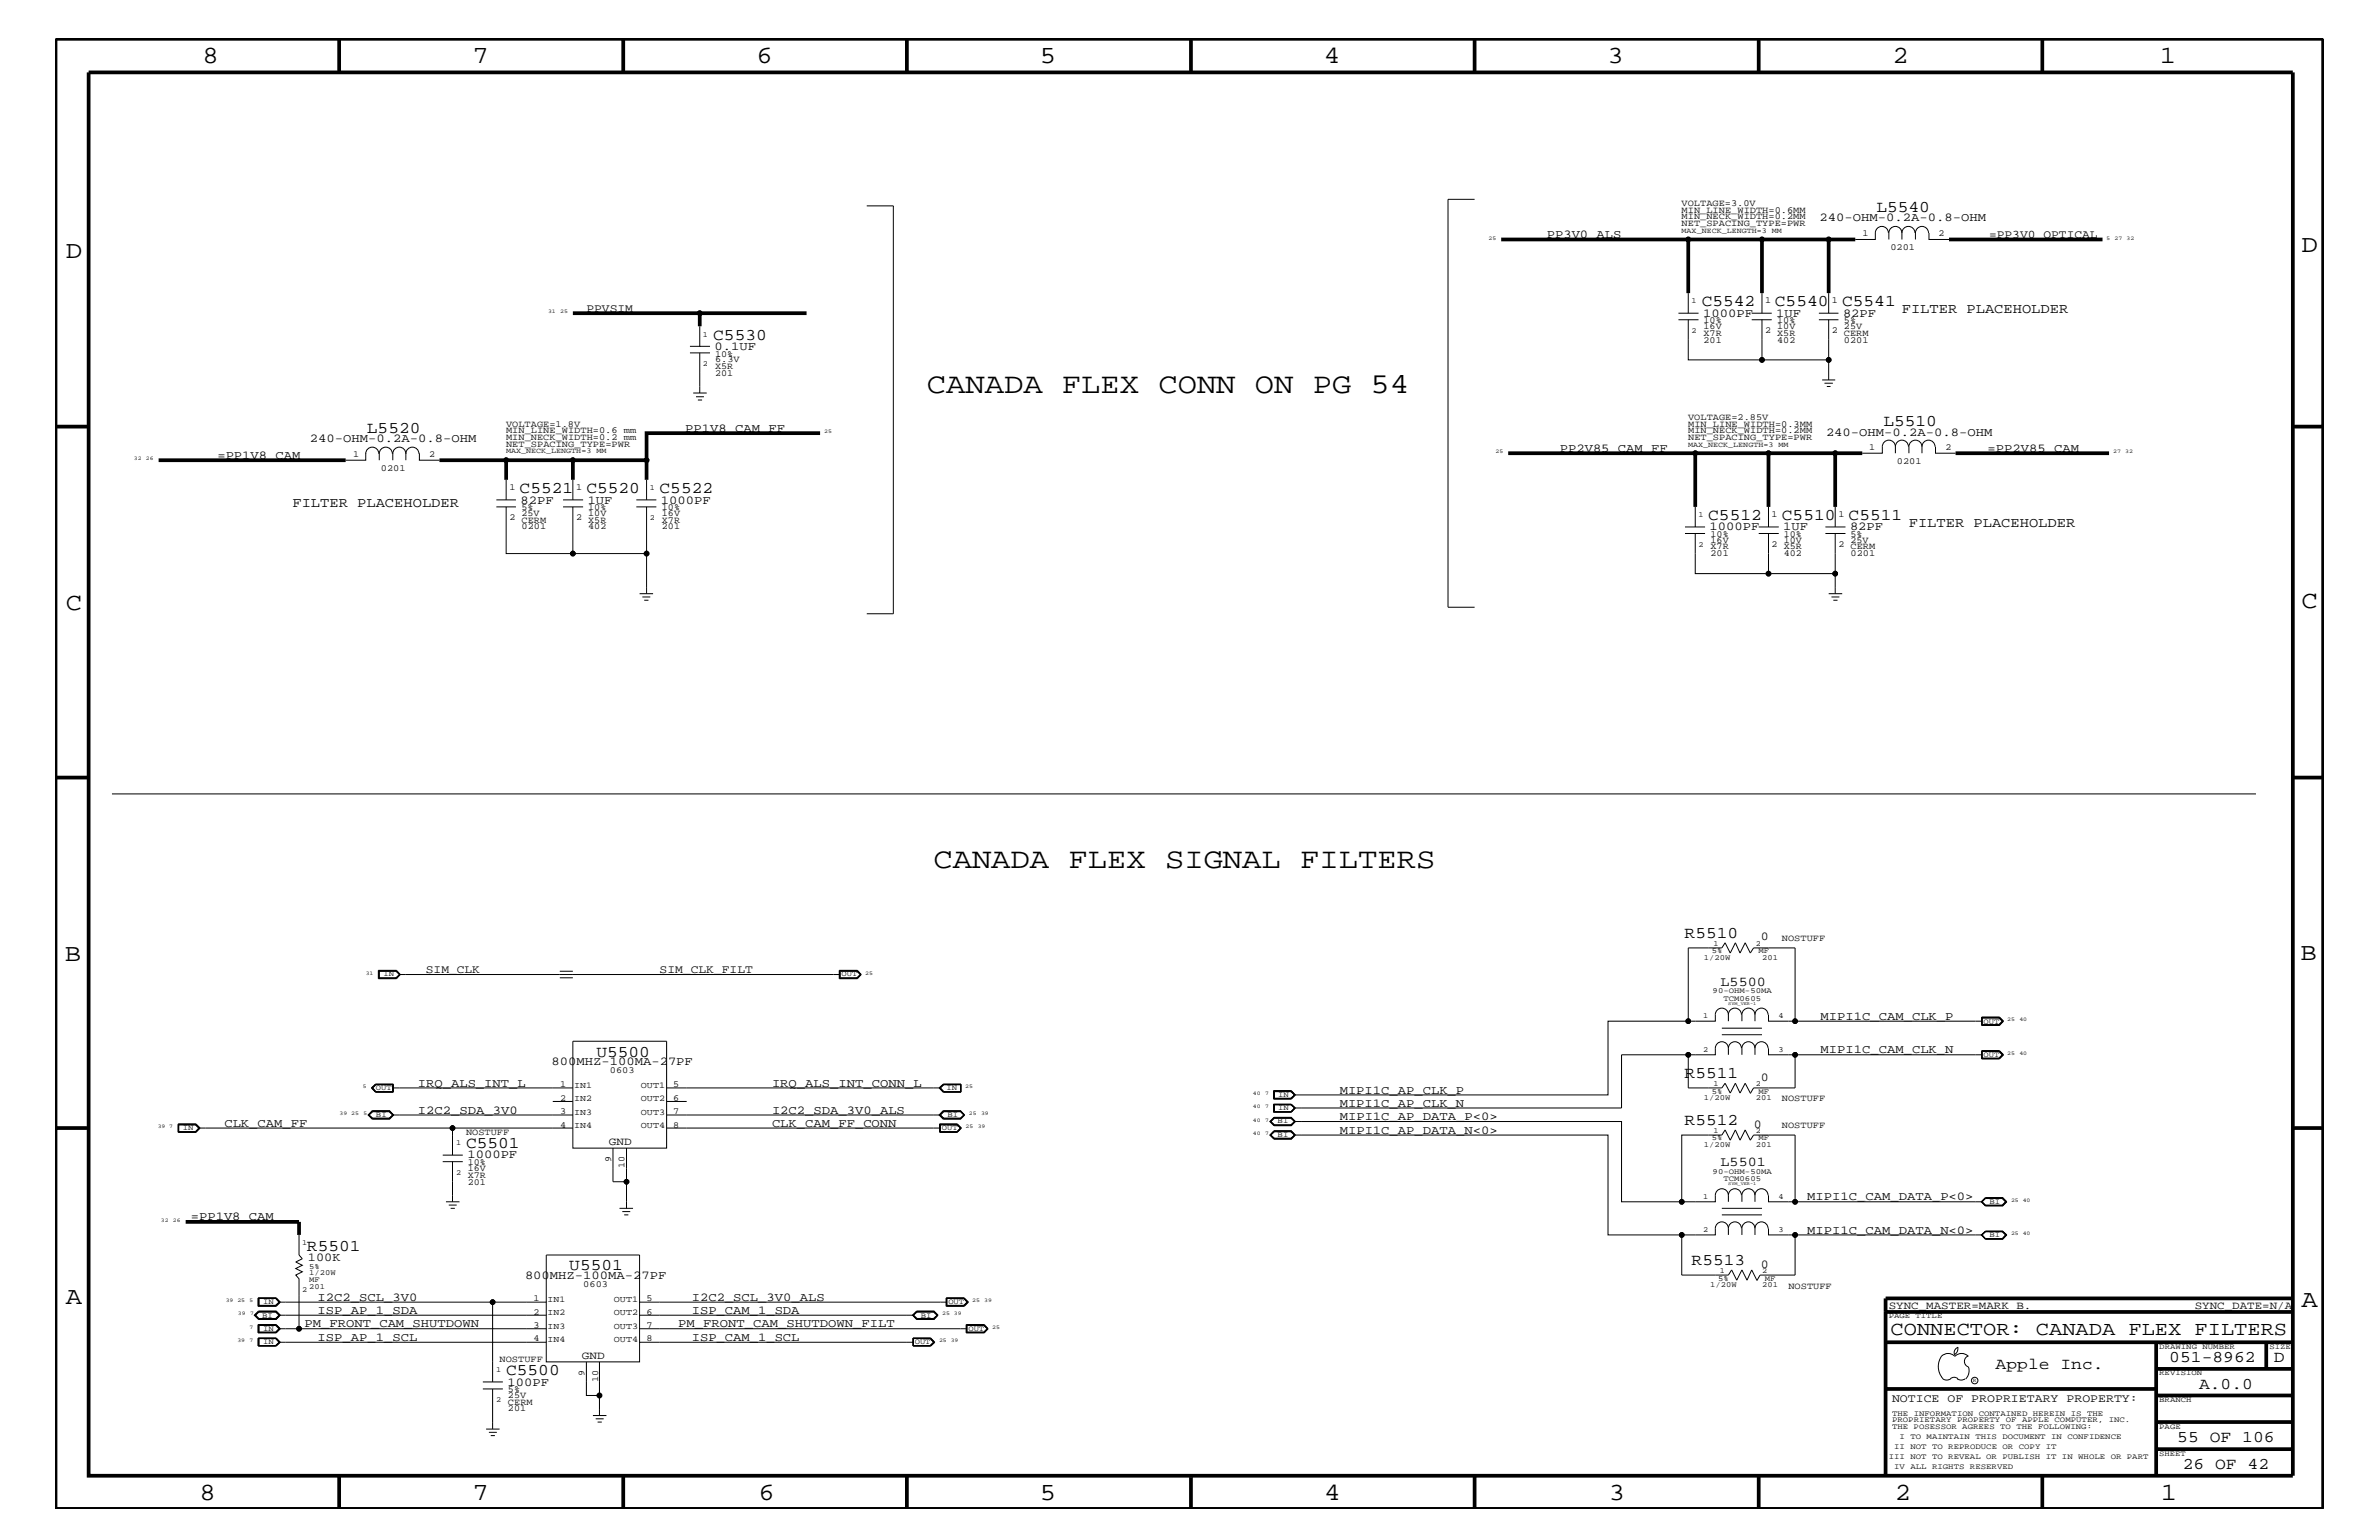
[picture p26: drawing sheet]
<svg xmlns="http://www.w3.org/2000/svg" width="432mm" height="279mm" viewBox="0 0 432 279" stroke-linecap="round" stroke-linejoin="round" font-family="sans-serif">
<defs><g id="words">
<g font-size="5.2">
<text x="168.2" y="71.3">CANADA FLEX CONN ON PG 54</text>
<text x="169.4" y="157.4">CANADA FLEX SIGNAL FILTERS</text>
</g>
<g font-size="4.5">
<text x="36.7" y="11.5">8</text>
<text x="85.8" y="11.5">7</text>
<text x="137.3" y="11.5">6</text>
<text x="188.7" y="11.5">5</text>
<text x="240.3" y="11.5">4</text>
<text x="291.8" y="11.5">3</text>
<text x="343.5" y="11.5">2</text>
<text x="392" y="11.5">1</text>
<text x="11.9" y="46.8">D</text>
<text x="417.8" y="45.7">D</text>
<text x="11.9" y="110.6">C</text>
<text x="417.7" y="110.3">C</text>
<text x="11.8" y="174.3">B</text>
<text x="417.6" y="174.2">B</text>
<text x="11.9" y="236.7">A</text>
<text x="417.7" y="237.1">A</text>
<text x="36.2" y="272.1">8</text>
<text x="85.8" y="272.1">7</text>
<text x="137.7" y="272.1">6</text>
<text x="188.7" y="272.1">5</text>
<text x="240.4" y="272.1">4</text>
<text x="292" y="272.1">3</text>
<text x="343.9" y="272.1">2</text>
<text x="392.2" y="272.1">1</text>
</g>
<text font-size="3.6" x="343.2" y="242.3">CONNECTOR: CANADA FLEX FILTERS</text>
<g font-size="3">
<text x="340.6" y="38.5">L5540</text>
<text x="308.9" y="55.6">C5542</text>
<text x="322.2" y="55.6">C5540</text>
<text x="334.3" y="55.6">C5541</text>
<text x="129.5" y="61.7">C5530</text>
<text x="341.8" y="77.3">L5510</text>
<text x="66.6" y="78.5">L5520</text>
<text x="94.3" y="89.5">C5521</text>
<text x="106.4" y="89.5">C5520</text>
<text x="119.7" y="89.5">C5522</text>
<text x="310" y="94.3">C5512</text>
<text x="323.4" y="94.3">C5510</text>
<text x="335.5" y="94.3">C5511</text>
<text x="305.8" y="170.1">R5510</text>
<text x="108.2" y="191.7">U5500</text>
<text x="305.8" y="195.6">R5511</text>
<text x="84.6" y="208.3">C5501</text>
<text x="305.8" y="204.1">R5512</text>
<text x="55.7" y="227">R5501</text>
<text x="103.3" y="230.5">U5501</text>
<text x="307" y="229.6">R5513</text>
<text x="91.9" y="249.5">C5500</text>
<text x="362.2" y="248.4">Apple Inc.</text>
<text x="393.7" y="247.1">051-8962</text>
<text x="399.2" y="252">A.0.0</text>
<text x="412.7" y="247.1">D</text>
<text x="395.2" y="261.6">55 OF 106</text>
<text x="396.2" y="266.6">26 OF 42</text>
</g>
<g font-size="2.5">
<text x="345.2" y="56.8">FILTER PLACEHOLDER</text>
<text x="53.1" y="92">FILTER PLACEHOLDER</text>
<text x="346.5" y="95.6">FILTER PLACEHOLDER</text>
<text x="312.3" y="178.8">L5500</text>
<text x="312.3" y="211.6">L5501</text>
</g>
<g font-size="2.2">
<text x="330.2" y="40.2">240-OHM-0.2A-0.8-OHM</text>
<text x="280.8" y="43.2">PP3V0_ALS</text>
<text x="309.1" y="57.4">1000PF</text>
<text x="322.4" y="57.4">1UF</text>
<text x="334.5" y="57.4">82PF</text>
<text x="129.7" y="63.4">0.1UF</text>
<text x="39.5" y="83.3">=PP1V8_CAM</text>
<text x="56.3" y="80.2">240-OHM-0.2A-0.8-OHM</text>
<text x="124.4" y="78.3">PP1V8_CAM_FF</text>
<text x="283.1" y="82">PP2V85_CAM_FF</text>
<text x="331.4" y="79">240-OHM-0.2A-0.8-OHM</text>
<text x="360.8" y="82">=PP2V85_CAM</text>
<text x="94.5" y="91.4">82PF</text>
<text x="106.7" y="91.4">1UF</text>
<text x="120" y="91.4">1000PF</text>
<text x="310.3" y="96.2">1000PF</text>
<text x="323.7" y="96.2">1UF</text>
<text x="335.8" y="96.2">82PF</text>
<text x="319.6" y="170.6">0</text>
<text x="330.5" y="185">MIPI1C_CAM_CLK_P</text>
<text x="330.5" y="191.1">MIPI1C_CAM_CLK_N</text>
<text x="75.9" y="197.2">IRQ_ALS_INT_L</text>
<text x="100.1" y="193.2">800MHZ-100MA-27PF</text>
<text x="140.1" y="197.2">IRQ_ALS_INT_CONN_L</text>
<text x="319.6" y="196.1">0</text>
<text x="75.9" y="202">I2C2_SDA_3V0</text>
<text x="140.1" y="202">I2C2_SDA_3V0_ALS</text>
<text x="243.2" y="203.2">MIPI1C_AP_DATA_P&lt;0&gt;</text>
<text x="243.2" y="200.9">MIPI1C_AP_CLK_N</text>
<text x="243.2" y="198.4">MIPI1C_AP_CLK_P</text>
<text x="40.7" y="204.4">CLK_CAM_FF</text>
<text x="140.1" y="204.4">CLK_CAM_FF_CONN</text>
<text x="243.2" y="205.7">MIPI1C_AP_DATA_N&lt;0&gt;</text>
<text x="318.3" y="204.6">0</text>
<text x="84.8" y="210.2">1000PF</text>
<text x="34.6" y="221.4">=PP1V8_CAM</text>
<text x="328" y="217.8">MIPI1C_CAM_DATA_P&lt;0&gt;</text>
<text x="328" y="223.9">MIPI1C_CAM_DATA_N&lt;0&gt;</text>
<text x="55.9" y="228.8">100K</text>
<text x="95.3" y="232">800MHZ-100MA-27PF</text>
<text x="319.6" y="230.1">0</text>
<text x="57.7" y="236">I2C2_SCL_3V0</text>
<text x="57.7" y="238.4">ISP_AP_1_SDA</text>
<text x="125.6" y="238.4">ISP_CAM_1_SDA</text>
<text x="125.6" y="236">I2C2_SCL_3V0_ALS</text>
<text x="55.3" y="240.8">PM_FRONT_CAM_SHUTDOWN</text>
<text x="57.7" y="243.3">ISP_AP_1_SCL</text>
<text x="123.1" y="240.8">PM_FRONT_CAM_SHUTDOWN_FILT</text>
<text x="125.6" y="243.3">ISP_CAM_1_SCL</text>
<text x="92.1" y="251.4">100PF</text>
</g>
<g font-size="2.1">
<text x="361" y="43.2">=PP3V0_OPTICAL</text>
<text x="106.4" y="56.6">PPVSIM</text>
<text x="77.3" y="176.6">SIM_CLK</text>
<text x="119.7" y="176.6">SIM_CLK_FILT</text>
<text x="343.4" y="254.4">NOTICE OF PROPRIETARY PROPERTY:</text>
</g>
<g font-size="2">
<text x="110.5" y="207.7">GND</text>
<text x="342.8" y="237.4">SYNC_MASTER=MARK B.</text>
<text x="398.4" y="237.4">SYNC_DATE=N/A</text>
<text x="105.6" y="246.6">GND</text>
</g>
<g font-size="1.7">
<text x="305.2" y="37.4">VOLTAGE=3.0V</text>
<text x="305.2" y="41">NET_SPACING_TYPE=PWR</text>
<text x="305.2" y="39.8">MIN_NECK_WIDTH=0.2MM</text>
<text x="305.2" y="38.6">MIN_LINE_WIDTH=0.6MM</text>
<text x="338.1" y="42.9">1</text>
<text x="343.1" y="45.4">0201</text>
<text x="351.9" y="42.9">2</text>
<text x="309.2" y="59.7">16V</text>
<text x="309.2" y="58.6">10%</text>
<text x="320.4" y="55">1</text>
<text x="322.6" y="58.6">10%</text>
<text x="322.6" y="59.7">10V</text>
<text x="332.5" y="55">1</text>
<text x="334.7" y="59.7">25V</text>
<text x="334.7" y="58.6">5%</text>
<text x="129.8" y="64.7">10%</text>
<text x="129.8" y="65.7">6.3V</text>
<text x="309.2" y="60.9">X7R</text>
<text x="309.2" y="62.2">201</text>
<text x="320.4" y="60.4">2</text>
<text x="322.6" y="60.9">X5R</text>
<text x="322.6" y="62.2">402</text>
<text x="332.5" y="60.4">2</text>
<text x="334.7" y="62.2">0201</text>
<text x="334.7" y="60.9">CERM</text>
<text x="129.8" y="67">X5R</text>
<text x="129.8" y="68.2">201</text>
<text x="91.9" y="77.4">VOLTAGE=1.8V</text>
<text x="306.4" y="76.2">VOLTAGE=2.85V</text>
<text x="306.4" y="77.4">MIN_LINE_WIDTH=0.3MM</text>
<text x="64.1" y="82.8">1</text>
<text x="77.9" y="82.8">2</text>
<text x="91.9" y="81.1">NET_SPACING_TYPE=PWR</text>
<text x="91.9" y="79.9">MIN_NECK_WIDTH=0.2 mm</text>
<text x="91.9" y="78.6">MIN_LINE_WIDTH=0.6 mm</text>
<text x="306.4" y="79.9">NET_SPACING_TYPE=PWR</text>
<text x="306.4" y="78.6">MIN_NECK_WIDTH=0.2MM</text>
<text x="339.3" y="81.6">1</text>
<text x="353.1" y="81.6">2</text>
<text x="69.1" y="85.4">0201</text>
<text x="92.5" y="88.9">1</text>
<text x="104.6" y="88.9">1</text>
<text x="344.3" y="84.2">0201</text>
<text x="92.5" y="94.3">2</text>
<text x="94.7" y="93.7">25V</text>
<text x="94.7" y="92.6">5%</text>
<text x="94.7" y="94.9">CERM</text>
<text x="104.6" y="94.3">2</text>
<text x="106.8" y="92.6">10%</text>
<text x="106.8" y="94.9">X5R</text>
<text x="106.8" y="93.7">10V</text>
<text x="120.1" y="94.9">X7R</text>
<text x="120.1" y="93.7">16V</text>
<text x="120.1" y="92.6">10%</text>
<text x="321.6" y="93.8">1</text>
<text x="333.7" y="93.8">1</text>
<text x="94.7" y="96">0201</text>
<text x="106.8" y="96">402</text>
<text x="120.1" y="96">201</text>
<text x="310.5" y="97.4">10%</text>
<text x="310.5" y="101">201</text>
<text x="310.5" y="98.5">16V</text>
<text x="310.5" y="99.7">X7R</text>
<text x="321.6" y="99.3">2 X5R</text>
<text x="323.8" y="101">402</text>
<text x="323.8" y="97.4">10%</text>
<text x="323.8" y="98.5">10V</text>
<text x="333.7" y="99.3">2 CERM</text>
<text x="335.9" y="101">0201</text>
<text x="335.9" y="97.4">5%</text>
<text x="335.9" y="98.5">25V</text>
<text x="323.4" y="170.7">NOSTUFF</text>
<text x="101.7" y="197.3">1</text>
<text x="110.7" y="194.7">0603</text>
<text x="122.2" y="197.3">5</text>
<text x="101.7" y="199.8">2</text>
<text x="101.7" y="202.1">3</text>
<text x="122.2" y="199.8">6</text>
<text x="122.2" y="202.1">7</text>
<text x="323.4" y="199.8">NOSTUFF</text>
<text x="84.6" y="205.9">NOSTUFF</text>
<text x="101.7" y="204.6">4</text>
<text x="122.2" y="204.6">8</text>
<text x="323.4" y="204.7">NOSTUFF</text>
<text x="84.9" y="211.4">10%</text>
<text x="84.9" y="212.5">16V</text>
<text x="84.9" y="213.6">X7R</text>
<text x="84.9" y="214.9">201</text>
<text x="110.9" y="210.8" transform="rotate(-90 110.9 210.8)">9</text>
<text x="113.4" y="211.9" transform="rotate(-90 113.4 211.9)">10</text>
<text x="105.9" y="233.5">0603</text>
<text x="324.6" y="233.8">NOSTUFF</text>
<text x="96.9" y="236.1">1</text>
<text x="96.9" y="238.5">2</text>
<text x="117.3" y="236.1">5</text>
<text x="117.3" y="238.5">6</text>
<text x="96.9" y="240.9">3</text>
<text x="96.9" y="243.4">4</text>
<text x="117.3" y="240.9">7</text>
<text x="117.3" y="243.4">8</text>
<text x="90.7" y="247.1">NOSTUFF</text>
<text x="106.1" y="249.6" transform="rotate(-90 106.1 249.6)">9</text>
<text x="108.5" y="250.7" transform="rotate(-90 108.5 250.7)">10</text>
<text x="92.2" y="254.9">CERM</text>
<text x="92.2" y="253.7">25V</text>
<text x="92.2" y="252.6">5%</text>
<text x="92.2" y="256.1">201</text>
</g>
<g font-size="1.6">
<text x="104.2" y="197.4">IN1</text>
<text x="116.3" y="197.4">OUT1</text>
<text x="104.2" y="199.8">IN2</text>
<text x="104.2" y="202.3">IN3</text>
<text x="116.3" y="199.8">OUT2</text>
<text x="116.3" y="202.3">OUT3</text>
<text x="104.2" y="204.7">IN4</text>
<text x="116.3" y="204.7">OUT4</text>
<text x="99.4" y="236.2">IN1</text>
<text x="99.4" y="238.6">IN2</text>
<text x="111.4" y="236.2">OUT1</text>
<text x="111.4" y="238.6">OUT2</text>
<text x="99.4" y="243.5">IN4</text>
<text x="99.4" y="241.1">IN3</text>
<text x="111.4" y="241.1">OUT3</text>
<text x="111.4" y="243.5">OUT4</text>
</g>
<g font-size="1.4">
<text x="305.2" y="42.3">MAX_NECK_LENGTH=3 MM</text>
<text x="307" y="55">1</text>
<text x="127.6" y="61.1">1</text>
<text x="307" y="60.4">2</text>
<text x="127.6" y="66.5">2</text>
<text x="91.9" y="82.2">MAX_NECK_LENGTH=3 MM</text>
<text x="306.4" y="81.1">MAX_NECK_LENGTH=3 MM</text>
<text x="117.9" y="88.9">1</text>
<text x="117.9" y="94.3">2</text>
<text x="308.3" y="93.8">1</text>
<text x="308.3" y="99.3">2</text>
<text x="310.7" y="172.9">5%</text>
<text x="311" y="171.6">1</text>
<text x="318.7" y="171.6">2</text>
<text x="319.2" y="172.9">MF</text>
<text x="69.6" y="177.2">IN</text>
<text x="152.7" y="177.2">OUT</text>
<text x="309.2" y="174.2">1/20W</text>
<text x="319.9" y="174.2">201</text>
<text x="309.1" y="184.7">1</text>
<text x="310.9" y="180.2">90-OHM-50MA</text>
<text x="312.8" y="181.6">TCM0605</text>
<text x="322.8" y="184.7">4</text>
<text x="360" y="185.7">OUT</text>
<text x="309.1" y="190.8">2</text>
<text x="322.8" y="190.8">3</text>
<text x="360" y="191.7">OUT</text>
<text x="68.2" y="197.8">OUT</text>
<text x="171.8" y="197.8">IN</text>
<text x="311" y="197">1</text>
<text x="318.7" y="197">2</text>
<text x="68.2" y="202.6">BI</text>
<text x="172" y="202.6">BI</text>
<text x="231.9" y="203.8">BI</text>
<text x="232" y="199">IN</text>
<text x="232" y="201.5">IN</text>
<text x="309.2" y="199.6">1/20W</text>
<text x="310.7" y="198.4">5%</text>
<text x="318.7" y="199.6">201</text>
<text x="319.2" y="198.4">MF</text>
<text x="33.2" y="205.1">IN</text>
<text x="82.8" y="207.7">1</text>
<text x="170.9" y="205.1">OUT</text>
<text x="231.9" y="206.3">BI</text>
<text x="309.2" y="208.1">1/20W</text>
<text x="310.7" y="206.9">5%</text>
<text x="311" y="205.5">1</text>
<text x="318.7" y="205.5">2</text>
<text x="318.7" y="208.1">201</text>
<text x="319.2" y="206.9">MF</text>
<text x="82.8" y="213.2">2</text>
<text x="310.9" y="213">90-OHM-50MA</text>
<text x="312.8" y="214.2">TCM0605</text>
<text x="309.1" y="217.5">1</text>
<text x="322.8" y="217.5">4</text>
<text x="361.1" y="218.4">BI</text>
<text x="54.9" y="225.9">1</text>
<text x="309.1" y="223.5">2</text>
<text x="322.8" y="223.5">3</text>
<text x="361.1" y="224.5">BI</text>
<text x="56.1" y="232.6">MF</text>
<text x="56.1" y="230.2">5%</text>
<text x="56.1" y="231.3">1/20W</text>
<text x="56.1" y="233.8">201</text>
<text x="310.4" y="233.5">1/20W</text>
<text x="311.9" y="232.4">5%</text>
<text x="312.2" y="231">1</text>
<text x="319.9" y="231">2</text>
<text x="319.9" y="233.5">201</text>
<text x="320.3" y="232.4">MF</text>
<text x="47.6" y="239">BI</text>
<text x="47.8" y="236.6">IN</text>
<text x="54.9" y="234.4">2</text>
<text x="167.1" y="239">BI</text>
<text x="172.1" y="236.6">OUT</text>
<text x="342.8" y="239.2">PAGE TITLE</text>
<text x="47.8" y="241.4">IN</text>
<text x="47.8" y="243.9">IN</text>
<text x="166" y="243.9">OUT</text>
<text x="175.8" y="241.4">OUT</text>
<text x="391.9" y="244.7">DRAWING NUMBER</text>
<text x="411.9" y="244.7">SIZE</text>
<text x="90.1" y="248.9">1</text>
<text x="391.9" y="249.5">REVISION</text>
<text x="90.1" y="254.4">2</text>
<text x="343.4" y="256.8">THE INFORMATION CONTAINED HEREIN IS THE</text>
<text x="391.9" y="254.4">BRANCH</text>
<text x="343.4" y="259.3">THE POSESSOR AGREES TO THE FOLLOWING:</text>
<text x="343.4" y="258">PROPRIETARY PROPERTY OF APPLE COMPUTER, INC.</text>
<text x="343.8" y="262.9">II NOT TO REPRODUCE OR COPY IT</text>
<text x="344.8" y="261.1">I TO MAINTAIN THIS DOCUMENT IN CONFIDENCE</text>
<text x="391.9" y="259.3">PAGE</text>
<text x="342.8" y="264.7">III NOT TO REVEAL OR PUBLISH IT IN WHOLE OR PART</text>
<text x="343.8" y="266.6">IV ALL RIGHTS RESERVED</text>
<text x="391.9" y="264.1">SHEET</text>
</g>
<g font-size="1">
<text x="270.2" y="43.5">25</text>
<text x="382.4" y="43.5">5</text>
<text x="383.8" y="43.5">27</text>
<text x="386" y="43.5">32</text>
<text x="99.5" y="56.8">31</text>
<text x="101.7" y="56.8">25</text>
<text x="24.3" y="83.5">32</text>
<text x="26.5" y="83.5">26</text>
<text x="149.6" y="78.6">25</text>
<text x="271.4" y="82.2">25</text>
<text x="383.6" y="82.2">27</text>
<text x="385.8" y="82.2">32</text>
<text x="66.4" y="176.8">31</text>
<text x="157.1" y="176.8">25</text>
<text x="364.3" y="185.3">25</text>
<text x="366.5" y="185.3">40</text>
<text x="364.3" y="191.4">25</text>
<text x="366.5" y="191.4">40</text>
<text x="65.9" y="197.4">5</text>
<text x="175.2" y="197.4">25</text>
<text x="61.6" y="202.3">39 25</text>
<text x="66" y="202.3">5</text>
<text x="175.9" y="202.3">25</text>
<text x="178.1" y="202.3">39</text>
<text x="227.4" y="198.7">40</text>
<text x="227.4" y="201">40</text>
<text x="227.4" y="203.5">40</text>
<text x="229.6" y="201">7</text>
<text x="229.6" y="203.5">7</text>
<text x="229.6" y="198.7">7</text>
<text x="28.6" y="204.7">39 7</text>
<text x="175.3" y="204.7">25</text>
<text x="177.5" y="204.7">39</text>
<text x="227.4" y="205.9">40</text>
<text x="229.6" y="205.9">7</text>
<text x="29.2" y="221.7">32</text>
<text x="31.4" y="221.7">26</text>
<text x="365" y="218">25 40</text>
<text x="365" y="224.1">25 40</text>
<text x="41" y="236.2">39 25</text>
<text x="43.2" y="238.6">39</text>
<text x="45.3" y="236.2">5</text>
<text x="45.4" y="238.6">7</text>
<text x="171" y="238.6">25 39</text>
<text x="176.4" y="236.2">25</text>
<text x="178.7" y="236.2">39</text>
<text x="43.1" y="243.5">39</text>
<text x="45.3" y="241.1">7</text>
<text x="45.3" y="243.5">7</text>
<text x="170.4" y="243.5">25 39</text>
<text x="180.1" y="241.1">25</text>
<text x="358.1" y="250.7">R</text>
</g>
<g font-size=".8">
<text x="313.7" y="182.4">SYM_VER-1</text>
<text x="313.7" y="215.1">SYM_VER-1</text>
</g>
</g></defs>
<g fill="none" stroke="#000" stroke-width=".18">
<path d="M157.3 37.4h4.8v74h-4.8M267.6 36.2h-4.8v74h4.8M127 59.2v3.6M304.6 58h3.7M304.6 56.8h3.7M306.4 58v7.3h13.4v-7.3M306.4 53.2v3.6M317.9 56.8h3.7M317.9 58h3.7M319.8 53.2v3.6M330.1 56.8h3.6M330.1 58h3.6"/>
<path d="M331.9 53.2v3.6M331.9 58v7.3M342.8 42.3a1.19 1.19 0 0 0-1.2-1.2 1.19 1.19 0 0 0-1.2 1.2v1.1h-3.7M345.2 42.3a1.19 1.19 0 0 1 1.2-1.2 1.19 1.19 0 0 1 1.2 1.2M345.2 42.3a1.19 1.19 0 0 0-1.2-1.2 1.19 1.19 0 0 0-1.2 1.2v1.1M345.2 42.3v1.1M350 42.3a1.19 1.19 0 0 0-1.2-1.2 1.19 1.19 0 0 0-1.1 1.2v1.1M350.1 42.3v1.1h3.7M125.2 64h3.7M125.2 62.8h3.7M125.8 71.3h2.5M126.3 72h1.5"/>
<path d="M126.7 72.6h.7M127 64v7.3M319.8 65.3h12.1v3.6M330.7 68.9h2.4M331.2 69.5h1.5M331.6 70.1h.7M66.4 82.2v1.3h-3.7M66.4 82.3a1.19 1.19 0 0 1 1.2-1.2 1.19 1.19 0 0 1 1.2 1.2M68.8 82.3a1.19 1.19 0 0 1 1.2-1.2 1.19 1.19 0 0 1 1.2 1.2M68.8 82.2v1.3M71.3 82.2v1.3M71.3 82.3a1.19 1.19 0 0 1 1.2-1.2 1.19 1.19 0 0 1 1.2 1.2 1.19 1.19 0 0 1 1.1-1.2 1.19 1.19 0 0 1 1.2 1.2"/>
<path d="M73.7 82.2v1.3M76.1 82.2v1.3h3.7M90.1 92h3.5M90.1 90.7h3.5M91.9 92v8.4h12.1v-8.4M91.9 87.1v3.6M102.2 92h3.6M102.2 90.7h3.6M104 87.1v3.6M115.5 90.7h3.6M115.5 92h3.6M117.4 87.1v3.6"/>
<path d="M117.4 92v15.7M305.8 95.6h3.7M305.8 96.8h3.7M307.7 96.8v7.3h13.3v-7.3M307.7 92v3.6M319.2 95.6h3.7M319.2 96.8h3.7M321 92v3.6M331.3 95.6h3.7M331.3 96.8h3.7M333.1 96.8v7.3h-12.1M333.1 92v3.6"/>
<path d="M344 81a1.19 1.19 0 0 1 1.2-1.1 1.19 1.19 0 0 1 1.2 1.1M344 81a1.19 1.19 0 0 0-1.2-1.1 1.19 1.19 0 0 0-1.1 1.1v1.2h-3.7M344 81v1.2M348.8 81a1.19 1.19 0 0 0-1.1-1.1 1.19 1.19 0 0 0-1.2 1.1v1.2M348.8 81v1.2M348.8 81a1.19 1.19 0 0 1 1.2-1.1 1.19 1.19 0 0 1 1.2 1.1M351.3 81v1.2h3.6M104 100.4h13.4M116.1 107.7h2.4M116.6 108.3h1.4M116.9 108.9h.8M331.9 107.7h2.5"/>
<path d="M332.4 108.3h1.5M332.8 108.9h.7M333.1 104.1v3.6M20.3 144h389.2M68.7 176h3.3l.6 .8-.6 .8h-3.3zM68.8 176.2h3.1l.6 .6-.6 .6h-3.1zM71.9 176.1h-3.1v1.4h3.1M71.9 176.1l.7 .7M71.9 176.1l.7 .7-.7 .7M72.5 176.8h80M72.6 176.8l-.7 .7M101.6 177.4h2.4"/>
<path d="M101.6 176.2h2.4M152.3 176h3.3l.7 .8-.7 .8h-3.3zM152.5 176.2h3l.6 .6-.6 .6h-3zM155.5 176.1l.8 .7M155.5 176.1l.7 .7-.7 .7M155.5 176.1h-3.1v1.4h3.1M156.3 176.8l-.8 .7M67.6 197.4l.6-.6h3.1v1.3h-3.1zM68.2 196.7h3.2v1.4h-3.2M68.2 196.7l-.7 .7 .7 .7M68.2 196.7l-.8 .7 .8 .7M68.2 196.8l-.5 .6 .5 .7"/>
<path d="M71.3 197.4h32.7M100.3 199.8h3.7M104 188.9h17v19.4h-17zM121 199.8h3.6M121 197.4h49.7M171.2 196.7h3.2v1.4h-3.2M171.2 196.7l-.8 .7 .8 .7M171.2 196.7l-.7 .7 .7 .7M171.3 196.8l-.6 .6 .6 .7M171.3 196.8h3v1.3h-3M171.3 196.8l-.7 .6 .7 .7M231.2 199.3h3.2"/>
<path d="M231.2 197.9h3.2l.7 .8-.7 .7h-3.2zM231.3 198.1h3l.7 .6-.7 .5h-3zM234.4 197.9l.6 .8-.6 .6M235 198.7l-.6-.7h-3.2v1.3M235 198.7l-.6 .6M306.4 191.4v6h6.1l.6-.9 .9 1.8 1-1.8 .8 1.8 1-1.8 .9 1.8M306.4 185.3v-13.3h6.1l.6-1 .9 1.9 1-1.9 .8 1.9 1-1.9 .9 1.9 .6-.9h7.5v13.3M312.5 187.7h7.3M312.5 186.5h7.3M313.7 184.1a1.19 1.19 0 0 0-1.2-1.2 1.19 1.19 0 0 0-1.2 1.2v1.2h-19.4v13.4h-56.9M313.7 190.2a1.19 1.19 0 0 0-1.2-1.2 1.19 1.19 0 0 0-1.2 1.2v1.2h-17v9.6h-59.3M313.7 184.1v1.2"/>
<path d="M313.7 190.2v1.2M313.7 190.2a1.19 1.19 0 0 1 1.2-1.2 1.19 1.19 0 0 1 1.2 1.2M313.7 184.1a1.19 1.19 0 0 1 1.2-1.2 1.19 1.19 0 0 1 1.2 1.2M318.5 190.2a1.19 1.19 0 0 0-1.2-1.2 1.19 1.19 0 0 0-1.1 1.2v1.2M318.5 184.1a1.19 1.19 0 0 0-1.2-1.2 1.19 1.19 0 0 0-1.1 1.2v1.2M318.5 184.1v1.2M318.5 190.2v1.2M318.5 190.2a1.19 1.19 0 0 1 1.2-1.2 1.19 1.19 0 0 1 1.2 1.2M318.5 184.1a1.19 1.19 0 0 1 1.2-1.2 1.19 1.19 0 0 1 1.2 1.2M321 184.1v1.2h38.8M321 190.2v1.2h38.8M325.8 191.4v6h-7.5l-.6 1"/>
<path d="M359.7 184.6h3.2l.7 .7-.7 .7M359.7 190.7h3.2l.7 .7-.7 .6h-3.2M359.7 184.5h3.2l.8 .8-.8 .7h-3.2zM359.7 190.6h3.2l.8 .8-.8 .7h-3.2zM359.8 190.8h3l.6 .6-.6 .6h-3M359.8 184.7h3l.7 .6-.7 .7h-3zM359.8 190.7v1.3M362.8 190.7l.7 .7-.7 .6M362.8 184.7l.6 .6-.6 .6h-3M32.3 203.9h3.3l.7 .8-.7 .7h-3.3zM32.3 204h3.3l.6 .7-.6 .7M32.4 204.1h3.1l.7 .6-.7 .6"/>
<path d="M32.4 204.1h3.1l.6 .6M32.4 204.1v1.2h3.1M36.1 204.7h67.9M36.1 204.7l-.6 .6M66.8 202.3l.8-.8h3.1l.8 .8-.8 .8h-3.1zM67.6 201.5h3.1l.7 .8-.7 .7h-3.1l-.7-.7zM71.3 202.3l-.6 .6h-3.1l-.6-.6 .6-.7h3.1l.6 .7-.7 .6h-2.9l-.7-.6 .7-.6h2.9l.7 .6h32.7M80.4 209.6h3.6M80.4 210.8h3.6M80.9 218h2.5M81.5 218.6h1.4M81.8 219.2h.8"/>
<path d="M82.1 204.7v4.9M82.1 210.8v7.2M111.3 208.3v6.1h2.4v-6.1M112.4 219.2h2.5M113 219.8h1.4M113.7 214.4v4.8M121 202.3h49.7M121 204.7h49.7M170.4 202.3l.8-.8h3.1l.8 .8-.8 .8h-3.1zM170.5 203.9h3.2l.8 .8-.8 .7h-3.2zM170.6 204.1h3.1l.6 .6M170.7 204.1v1.2"/>
<path d="M171.2 201.5h3.1l.7 .8-.7 .6h-3M171.2 201.5l-.7 .8 .7 .7h3.1l.7-.7-.7-.7h-3l-.7 .7 .7 .6M171.3 201.7h3l.6 .6-.6 .6h-3l-.6-.6zM173.7 204.1l.6 .6M173.7 205.4l.7-.7-.7-.7h-3.1v1.4M174.3 204.7l-.6 .6M174.3 204.7l-.6 .6h-3.1M230.5 203.5l.7-.8h3.2l.7 .8-.7 .7h-3.2zM230.5 205.9l.7-.7h3.2l.7 .7-.7 .8h-3.2zM231.2 202.8h3.2l.6 .7-.7 .6h-3l-.7-.6 .7-.6h3l.7 .6h59.3v14.5h17v-1.1a1.19 1.19 0 0 1 1.2-1.2 1.19 1.19 0 0 1 1.2 1.2M231.2 202.8l-.6 .7 .6 .7M231.2 205.2h3.2l.6 .7-.6 .7h-3.2l-.6-.7z"/>
<path d="M231.2 200.4h3.2l.6 .6-.6 .7h-3.2zM231.2 202.8h3.2l.6 .7-.6 .7h-3.2M231.3 200.4v1.3M234.3 200.4l.7 .6M234.4 200.3l.7 .7-.7 .8M234.4 200.3l.6 .7-.6 .8M234.4 200.3h-3.2v1.5h3.2M235 203.5l-.6 .7h-3.2M235 205.9l-.6 .6h-3.2l-.6-.6 .6-.6h3.2l.6 .6-.7 .6h-3l-.7-.6 .7-.6h3l.7 .6h56.9v18.2h19.4v-1.2a1.19 1.19 0 0 1 1.2-1.2 1.19 1.19 0 0 1 1.2 1.2M235 201l-.7 .7M305.2 218v-12.1h7.3l.6-.9 .9 1.9 1-1.9 .8 1.9 1-1.9 .9 1.9 .6-1h7.5v12.1M312.5 219.2h7.3"/>
<path d="M313.7 216.9v1.1M313.7 216.9a1.19 1.19 0 0 1 1.2-1.2 1.19 1.19 0 0 1 1.2 1.2M318.5 216.9a1.19 1.19 0 0 0-1.2-1.2 1.19 1.19 0 0 0-1.1 1.2v1.1M318.5 216.9v1.1M318.5 216.9a1.19 1.19 0 0 1 1.2-1.2 1.19 1.19 0 0 1 1.2 1.2M321 216.9v1.1h38.8M360.4 217.4h3l.6 .6-.6 .6h-3l-.6-.6zM360.4 217.3h3.1l.8 .7-.8 .8h-3.1l-.8-.8zM360.4 217.4h3.1l.7 .6-.7 .7h-3.1M360.4 217.4h3.1l.6 .6-.6 .7h-3.1M360.4 217.4l-.7 .6 .7 .7M46.1 238.6l.8-.7h3.2l.8 .7-.8 .8h-3.2z"/>
<path d="M46.2 238.6l.8-.7h3.1l.7 .7-.7 .8h-3.1zM46.3 238.6l.7-.6h3l.7 .6-.7 .7h-3zM46.8 235.5h3.3l.8 .7-.8 .8h-3.3zM46.9 235.5v1.4h3.2l.7-.7-.7-.7M47 238l-.6 .6 .6 .6h3l.6-.6M47 235.6v1.2h3M47 238h3l.6 .6h48.6M47 235.6h3l.7 .6-.7 .6M47 235.6h3l.6 .6M50.6 236.2h38.8M50.6 236.2l-.6 .6M54.3 224.1v3.6l.6 .7-1.2 .6 1.2 .6-1.2 .5 1.2 .6-1.2 .6 .6 .7v9.1"/>
<path d="M99.2 227.7h16.9v19.4h-16.9zM99.2 236.2h-9.8v14.5M113.3 220.4h.8M116.1 238.6h49.7M116.1 236.2h55.8M165.8 238.6l.7-.6h2.9l.7 .6-.6 .7h-3.1l-.6-.7 .6-.6h3.1l.6 .6-.7 .6h-2.9zM166.4 237.9h3.1l.7 .7-.7 .8h-3.1l-.7-.8zM166.4 237.9h3.1l.8 .7-.8 .8h-3.1l-.8-.8zM171.7 235.5h3.3l.8 .7-.8 .8h-3.3zM171.8 235.6h3.1M171.8 236.8h3.1M171.8 235.5v1.4h3.1l.8-.7-.8-.7"/>
<path d="M171.9 235.6v1.2M174.9 235.6l.6 .6-.6 .6M174.9 235.6l.7 .6-.7 .6M305.2 224.1v7.2h8.5l.6-.9 .9 1.9 1-1.9 .9 1.9 .8-1.9 1 1.9M312.5 220.4h7.3M313.7 222.9v1.2M313.7 222.9a1.19 1.19 0 0 1 1.2-1.2 1.19 1.19 0 0 1 1.2 1.2M318.5 222.9a1.19 1.19 0 0 0-1.2-1.2 1.19 1.19 0 0 0-1.1 1.2v1.2M318.5 222.9v1.2M318.5 222.9a1.19 1.19 0 0 1 1.2-1.2 1.19 1.19 0 0 1 1.2 1.2M321 222.9v1.2h38.8M325.8 224.1v7.2h-6.3l-.6 1.1"/>
<path d="M360.4 223.5h3l.6 .6-.6 .6h-3M360.4 223.4h3.1l.8 .7-.8 .7h-3.1M360.4 223.4h3.1l.7 .7-.7 .7h-3.1M360.4 223.5h3.1l.6 .6-.6 .6h-3.1M360.4 223.4l-.8 .7 .8 .7M360.4 223.4l-.7 .7 .7 .7M360.4 223.5l-.7 .6 .7 .6M360.4 223.5l-.6 .6 .6 .6M46.8 240.3h3.3l.8 .8-.8 .7h-3.3zM46.9 240.4h3.2l.7 .7-.7 .6h-3.2zM46.9 242.8v1.4M47 240.4v1.3"/>
<path d="M47 242.9v1.2h3M47 242.9h3l.7 .6-.7 .6M47 240.5h3l.6 .6M47 242.9h3l.6 .6M50 240.4l.7 .7-.7 .6M50.1 242.8l.8 .7-.8 .7M50.1 242.8l.7 .7-.7 .7M50.1 242.8h-3.3v1.4h3.3M50.6 241.1h48.6M50.6 243.5h48.6M50.6 241.1l-.6 .6h-3M50.6 243.5l-.6 .6"/>
<path d="M87.6 250.7h3.7M87.6 252h3.7M88.2 259.3h2.5M88.7 259.9h1.5M89.4 252v7.3M106.4 247.1v6.1h2.4v3.6M107.6 256.8h2.5M108.1 257.4h1.5M108.5 258h.7M108.8 247.1v6.1M116.1 241.1h59.4M116.1 243.5h49.7"/>
<path d="M168.8 242.9l.7 .6-.7 .6M168.8 242.9l.6 .6-.6 .6M168.8 242.9h-3v1.2h3M168.9 242.8l.7 .7-.7 .7M168.9 242.8l.8 .7-.8 .7M168.9 242.8h-3.2v1.4h3.2M175.4 240.3h3.3l.6 .8-.6 .7h-3.3zM175.5 240.5h3.1l.6 .6-.6 .6h-3.1zM178.6 240.4l.7 .7-.7 .6M178.6 240.4l.7 .7M178.6 240.4h-3.2v1.3h3.2M179.3 241.1l-.7 .6"/>
<path d="M352.4 246.1a1.69 1.69 0 0 1 2.4 0M352.4 246a3.3 3.3 0 0 0 .3 4.1M352.6 250.2l.7 .2 .7-.2M354 250.2l.7-.3 .7 .3M354.8 246.1a1.69 1.69 0 0 1 2.5 0M355.3 250.2l.7 .2 .7-.2M355.3 244.4l.1 .3a1.18 1.18 0 0 1-.6 1M355.4 244.4a.99 .99 0 0 0-.6 1.4M357.2 246a1.04 1.04 0 0 0-.6 1 1.04 1.04 0 0 0 .6 1M357.3 248l.1 .7a2.11 2.11 0 0 1-.6 1.5M89.1 260.5h.7"/>
<circle cx="127" cy="56.8" r=".42"/>
<circle cx="306.4" cy="43.4" r=".42"/>
<circle cx="319.8" cy="43.4" r=".42"/>
<circle cx="331.9" cy="43.4" r=".42"/>
<circle cx="319.8" cy="65.3" r=".42"/>
<circle cx="331.9" cy="65.3" r=".42"/>
<circle cx="91.9" cy="83.5" r=".42"/>
<circle cx="104" cy="83.5" r=".42"/>
<circle cx="117.4" cy="83.5" r=".42"/>
<circle cx="307.7" cy="82.2" r=".42"/>
<circle cx="321" cy="82.2" r=".42"/>
<circle cx="333.1" cy="82.2" r=".42"/>
<circle cx="104" cy="100.4" r=".42"/>
<circle cx="117.4" cy="100.4" r=".42"/>
<circle cx="321" cy="104.1" r=".42"/>
<circle cx="333.1" cy="104.1" r=".42"/>
<circle cx="306.4" cy="191.4" r=".42"/>
<circle cx="306.4" cy="185.3" r=".42"/>
<circle cx="325.8" cy="191.4" r=".42"/>
<circle cx="325.8" cy="185.3" r=".42"/>
<circle cx="82.1" cy="204.7" r=".42"/>
<circle cx="113.7" cy="214.4" r=".42"/>
<circle cx="305.2" cy="218" r=".42"/>
<circle cx="325.8" cy="218" r=".42"/>
<circle cx="89.4" cy="236.2" r=".42"/>
<circle cx="305.2" cy="224.1" r=".42"/>
<circle cx="325.8" cy="224.1" r=".42"/>
<circle cx="54.3" cy="241.1" r=".42"/>
<circle cx="108.8" cy="253.2" r=".42"/>
<circle cx="358.4" cy="250.5" r=".59"/>
</g>
<g fill="none" stroke="#000" stroke-width=".68" stroke-linecap="butt">
<path d="M10.1 7h411.6v266.8h-411.6zM16.1 13.1h400.1v254.6h-400.1zM61.6 7v6.1M113.1 7v6.1M164.6 7v6.1M216.2 7v6.1M267.6 7v6.1M319.2 7v6.1M370.7 7v6.1M104 56.8h23M146.4 56.8h-19.4v2.4M272.5 43.4h47.3"/>
<path d="M306.4 43.4v9.8M331.9 43.4h4.8M331.9 43.4v9.8M331.9 43.4h-12.1v9.8M353.8 43.4h27.8M10.1 77.4h6M148.9 78.6h-31.5v8.5M416.2 77.4h5.5M28.8 83.5h33.9M79.8 83.5h37.6M91.9 83.5v3.6M104 83.5v3.6"/>
<path d="M273.7 82.2h47.3M307.7 82.2v9.8M333.1 82.2h4.9M333.1 82.2v9.8M333.1 82.2h-12.1v9.8M354.9 82.2h27.9M10.1 141.1h6M416.2 141.1h5.5M10.1 204.7h6M416.2 204.7h5.5M33.7 221.7h20.6v2.4M342.2 238h74"/>
<path d="M416.2 235.6h-74v32.1M342.2 243.5h74M342.2 252h49.2M391.4 258h24.8M391.4 253.2h24.8M391.4 248.4h24.8M391.4 243.5v24.2M411.3 243.5v4.9M61.6 267.7v6.1M113.1 267.7v6.1M164.6 267.7v6.1M216.2 268v5.8"/>
<path d="M267.6 267.7v6.1M319.2 267.7v6.1M370.7 267.7v6.1M391.4 262.9h24.8"/>
</g>
<g fill="#000">
<circle cx="127" cy="56.8" r=".42"/>
<circle cx="306.4" cy="43.4" r=".42"/>
<circle cx="319.8" cy="43.4" r=".42"/>
<circle cx="331.9" cy="43.4" r=".42"/>
<circle cx="319.8" cy="65.3" r=".42"/>
<circle cx="331.9" cy="65.3" r=".42"/>
<circle cx="91.9" cy="83.5" r=".42"/>
<circle cx="104" cy="83.5" r=".42"/>
<circle cx="117.4" cy="83.5" r=".42"/>
<circle cx="307.7" cy="82.2" r=".42"/>
<circle cx="321" cy="82.2" r=".42"/>
<circle cx="333.1" cy="82.2" r=".42"/>
<circle cx="104" cy="100.4" r=".42"/>
<circle cx="117.4" cy="100.4" r=".42"/>
<circle cx="321" cy="104.1" r=".42"/>
<circle cx="333.1" cy="104.1" r=".42"/>
<circle cx="306.4" cy="191.4" r=".42"/>
<circle cx="306.4" cy="185.3" r=".42"/>
<circle cx="325.8" cy="191.4" r=".42"/>
<circle cx="325.8" cy="185.3" r=".42"/>
<circle cx="82.1" cy="204.7" r=".42"/>
<circle cx="113.7" cy="214.4" r=".42"/>
<circle cx="305.2" cy="218" r=".42"/>
<circle cx="325.8" cy="218" r=".42"/>
<circle cx="89.4" cy="236.2" r=".42"/>
<circle cx="305.2" cy="224.1" r=".42"/>
<circle cx="325.8" cy="224.1" r=".42"/>
<circle cx="54.3" cy="241.1" r=".42"/>
<circle cx="108.8" cy="253.2" r=".42"/>
</g>
<use href="#words"/>
</svg>
